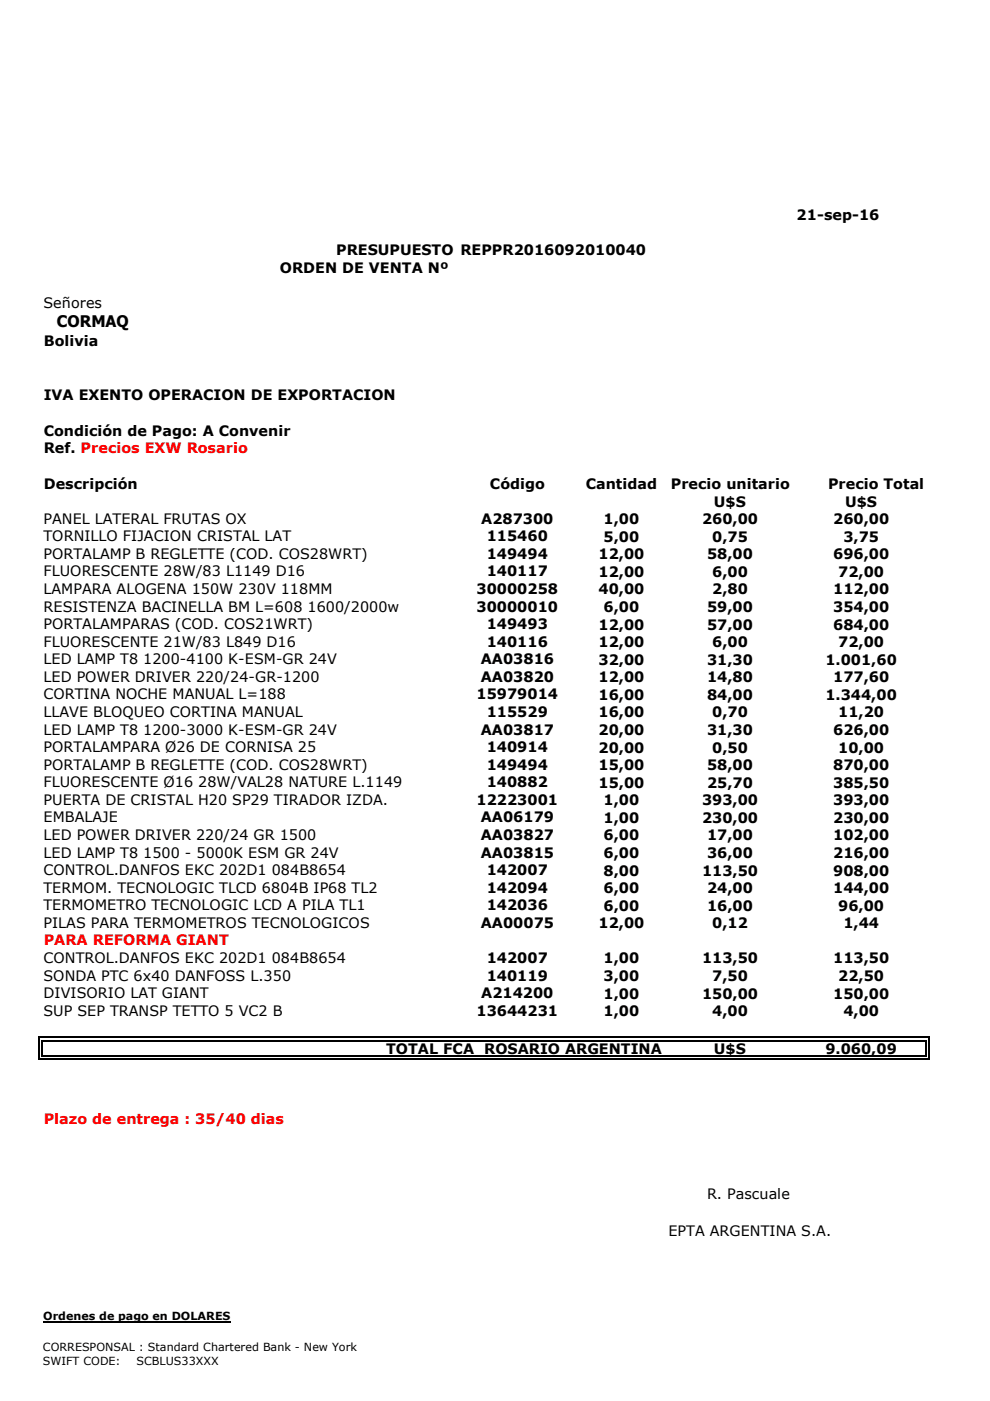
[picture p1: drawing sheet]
<svg xmlns="http://www.w3.org/2000/svg" width="210mm" height="297mm" viewBox="0 0 210 297" stroke-linecap="round" stroke-linejoin="round" font-family="sans-serif">
<defs><g id="words">
<text font-size="3.4" x="12.1" y="69.3">CORMAQ</text>
<g font-size="3">
<text x="168.9" y="46.7">21-sep-16</text>
<text x="59.4" y="57.9">ORDEN DE VENTA Nº</text>
<text x="71.3" y="54.1">PRESUPUESTO REPPR2016092010040</text>
<text x="9.2" y="65.3">Señores</text>
<text x="9.3" y="73.3">Bolivia</text>
<text x="9.3" y="84.7">IVA EXENTO OPERACION DE EXPORTACION</text>
<text x="9.3" y="92.4">Condición de Pago: A Convenir</text>
<text x="9.3" y="96.1">Ref. Precios EXW Rosario</text>
<text x="9.3" y="103.6">Descripción</text>
<text x="103.9" y="103.6">Código</text>
<text x="124.2" y="103.6">Cantidad</text>
<text x="142.2" y="103.6">Precio unitario</text>
<text x="151.4" y="107.4">U$S</text>
<text x="175.6" y="103.6">Precio Total</text>
<text x="179.2" y="107.4">U$S</text>
<text x="9.2" y="111">PANEL LATERAL FRUTAS OX</text>
<text x="102" y="111">A287300</text>
<text x="128" y="111.1">1,00</text>
<text x="148.8" y="111.1">260,00</text>
<text x="176.7" y="111.1">260,00</text>
<text x="9.2" y="114.8">TORNILLO FIJACION CRISTAL LAT</text>
<text x="9.2" y="118.5">PORTALAMP B REGLETTE (COD. COS28WRT)</text>
<text x="103.2" y="114.8">115460</text>
<text x="103.2" y="118.5">149494</text>
<text x="126.9" y="118.6">12,00</text>
<text x="128" y="114.9">5,00</text>
<text x="149.9" y="118.6">58,00</text>
<text x="151" y="114.9">0,75</text>
<text x="176.7" y="118.6">696,00</text>
<text x="178.8" y="114.9">3,75</text>
<text x="9.2" y="122.2">FLUORESCENTE 28W/83 L1149 D16</text>
<text x="9.2" y="125.9">LAMPARA ALOGENA 150W 230V 118MM</text>
<text x="101" y="125.9">30000258</text>
<text x="103.2" y="122.2">140117</text>
<text x="126.9" y="122.3">12,00</text>
<text x="151" y="122.3">6,00</text>
<text x="177.7" y="122.3">72,00</text>
<text x="9.2" y="129.7">RESISTENZA BACINELLA BM L=608 1600/2000w</text>
<text x="101" y="129.7">30000010</text>
<text x="126.9" y="126">40,00</text>
<text x="128" y="129.8">6,00</text>
<text x="149.9" y="129.8">59,00</text>
<text x="151" y="126">2,80</text>
<text x="176.7" y="126">112,00</text>
<text x="176.7" y="129.8">354,00</text>
<text x="9.2" y="133.4">PORTALAMPARAS (COD. COS21WRT)</text>
<text x="9.2" y="137.1">FLUORESCENTE 21W/83 L849 D16</text>
<text x="103.2" y="133.4">149493</text>
<text x="103.2" y="137.1">140116</text>
<text x="126.9" y="133.5">12,00</text>
<text x="126.9" y="137.2">12,00</text>
<text x="149.9" y="133.5">57,00</text>
<text x="151" y="137.2">6,00</text>
<text x="176.7" y="133.5">684,00</text>
<text x="177.7" y="137.2">72,00</text>
<text x="9.2" y="140.8">LED LAMP T8 1200-4100 K-ESM-GR 24V</text>
<text x="101.9" y="140.8">AA03816</text>
<text x="126.9" y="140.9">32,00</text>
<text x="149.9" y="140.9">31,30</text>
<text x="175" y="140.9">1.001,60</text>
<text x="9.2" y="144.6">LED POWER DRIVER 220/24-GR-1200</text>
<text x="9.2" y="148.3">CORTINA NOCHE MANUAL L=188</text>
<text x="101" y="148.3">15979014</text>
<text x="101.9" y="144.6">AA03820</text>
<text x="126.9" y="144.7">12,00</text>
<text x="126.9" y="148.4">16,00</text>
<text x="149.9" y="144.7">14,80</text>
<text x="149.9" y="148.4">84,00</text>
<text x="175" y="148.4">1.344,00</text>
<text x="176.7" y="144.7">177,60</text>
<text x="9.2" y="152">LLAVE BLOQUEO CORTINA MANUAL</text>
<text x="9.2" y="155.7">LED LAMP T8 1200-3000 K-ESM-GR 24V</text>
<text x="101.9" y="155.7">AA03817</text>
<text x="103.2" y="152">115529</text>
<text x="126.9" y="152.1">16,00</text>
<text x="126.9" y="155.8">20,00</text>
<text x="149.9" y="155.8">31,30</text>
<text x="151" y="152.1">0,70</text>
<text x="176.7" y="155.8">626,00</text>
<text x="177.7" y="152.1">11,20</text>
<text x="9.2" y="159.5">PORTALAMPARA Ø26 DE CORNISA 25</text>
<text x="103.2" y="159.5">140914</text>
<text x="126.9" y="159.6">20,00</text>
<text x="151" y="159.6">0,50</text>
<text x="177.7" y="159.6">10,00</text>
<text x="9.2" y="163.2">PORTALAMP B REGLETTE (COD. COS28WRT)</text>
<text x="9.2" y="166.9">FLUORESCENTE Ø16 28W/VAL28 NATURE L.1149</text>
<text x="103.2" y="163.2">149494</text>
<text x="103.2" y="166.9">140882</text>
<text x="126.9" y="163.3">15,00</text>
<text x="126.9" y="167">15,00</text>
<text x="149.9" y="163.3">58,00</text>
<text x="149.9" y="167">25,70</text>
<text x="176.7" y="163.3">870,00</text>
<text x="176.7" y="167">385,50</text>
<text x="9.2" y="170.6">PUERTA DE CRISTAL H20 SP29 TIRADOR IZDA.</text>
<text x="101" y="170.6">12223001</text>
<text x="128" y="170.7">1,00</text>
<text x="148.8" y="170.7">393,00</text>
<text x="176.7" y="170.7">393,00</text>
<text x="9.2" y="174.4">EMBALAJE</text>
<text x="9.2" y="178.1">LED POWER DRIVER 220/24 GR 1500</text>
<text x="101.9" y="174.4">AA06179</text>
<text x="101.9" y="178.1">AA03827</text>
<text x="128" y="174.5">1,00</text>
<text x="128" y="178.2">6,00</text>
<text x="148.8" y="174.5">230,00</text>
<text x="149.9" y="178.2">17,00</text>
<text x="176.7" y="174.5">230,00</text>
<text x="176.7" y="178.2">102,00</text>
<text x="9.2" y="181.8">LED LAMP T8 1500 - 5000K ESM GR 24V</text>
<text x="9.2" y="185.5">CONTROL.DANFOS EKC 202D1 084B8654</text>
<text x="101.9" y="181.8">AA03815</text>
<text x="103.2" y="185.5">142007</text>
<text x="128" y="181.9">6,00</text>
<text x="128" y="185.6">8,00</text>
<text x="148.8" y="185.6">113,50</text>
<text x="149.9" y="181.9">36,00</text>
<text x="176.7" y="181.9">216,00</text>
<text x="176.7" y="185.6">908,00</text>
<text x="9.2" y="189.3">TERMOM. TECNOLOGIC TLCD 6804B IP68 TL2</text>
<text x="103.2" y="189.3">142094</text>
<text x="128" y="189.4">6,00</text>
<text x="149.9" y="189.4">24,00</text>
<text x="176.7" y="189.4">144,00</text>
<text x="9.2" y="193">TERMOMETRO TECNOLOGIC LCD A PILA TL1</text>
<text x="9.2" y="196.7">PILAS PARA TERMOMETROS TECNOLOGICOS</text>
<text x="101.9" y="196.7">AA00075</text>
<text x="103.2" y="193">142036</text>
<text x="126.9" y="196.8">12,00</text>
<text x="128" y="193.1">6,00</text>
<text x="149.9" y="193.1">16,00</text>
<text x="151" y="196.8">0,12</text>
<text x="177.7" y="193.1">96,00</text>
<text x="178.8" y="196.8">1,44</text>
<text x="9.2" y="204.2">CONTROL.DANFOS EKC 202D1 084B8654</text>
<text x="9.2" y="207.9">SONDA PTC 6x40 DANFOSS L.350</text>
<text x="103.2" y="204.2">142007</text>
<text x="103.2" y="207.9">140119</text>
<text x="128" y="204.3">1,00</text>
<text x="128" y="208">3,00</text>
<text x="148.8" y="204.3">113,50</text>
<text x="151" y="208">7,50</text>
<text x="176.7" y="204.3">113,50</text>
<text x="177.7" y="208">22,50</text>
<text x="9.2" y="211.6">DIVISORIO LAT GIANT</text>
<text x="9.2" y="215.3">SUP SEP TRANSP TETTO 5 VC2 B</text>
<text x="101" y="215.3">13644231</text>
<text x="102" y="211.6">A214200</text>
<text x="128" y="211.7">1,00</text>
<text x="128" y="215.4">1,00</text>
<text x="148.8" y="211.7">150,00</text>
<text x="151" y="215.4">4,00</text>
<text x="176.7" y="211.7">150,00</text>
<text x="178.8" y="215.4">4,00</text>
<text x="81.9" y="223.5">TOTAL FCA ROSARIO ARGENTINA</text>
<text x="151.4" y="223.5">U$S</text>
<text x="175" y="223.5">9.060,09</text>
<text x="149.9" y="254.1">R. Pascuale</text>
<text x="141.7" y="262.1">EPTA ARGENTINA S.A.</text>
</g>
<g font-size="3" fill="#f00">
<text x="9.3" y="200.4">PARA REFORMA GIANT</text>
<text x="9.3" y="238.2">Plazo de entrega : 35/40 dias</text>
</g>
<g font-size="2.4">
<text x="9.1" y="280">Ordenes de pago en DOLARES</text>
<text x="9.1" y="286.4">CORRESPONSAL : Standard Chartered Bank - New York</text>
<text x="9.1" y="289.3">SWIFT CODE:</text>
<text x="29" y="289.3">SCBLUS33XXX</text>
</g>
</g></defs>
<path d="M9.1 280.2h39.8" fill="none" stroke="#000" stroke-width=".25"/>
<path d="M8 219.8h1.1v.3h-1.1zM8 219.8h.4v1h-.4zM8 224.5h1.1v.3h-1.1zM8 223.8h.4v1h-.4zM8.7 220.5h.4v.3h-.4zM8.7 223.8h.4v.3h-.4zM196.2 220.5h.3v.3h-.3zM196.2 223.8h.3v.3h-.3zM196.2 219.8h1v.3h-1zM196.2 224.5h1v.3h-1zM196.8 219.8h.4v1h-.4zM196.8 223.8h.4v1h-.4z" fill="#000"/>
<path d="M9.1 220h187.1M8.2 220.8v3M8.9 220.8v3M9.1 220.6h187.1M9.1 223.9h187.1M9.1 224.6h187.1M196.3 220.8v3M197 220.8v3" fill="none" stroke="#000" stroke-width=".34"/>
<use href="#words"/>
</svg>
